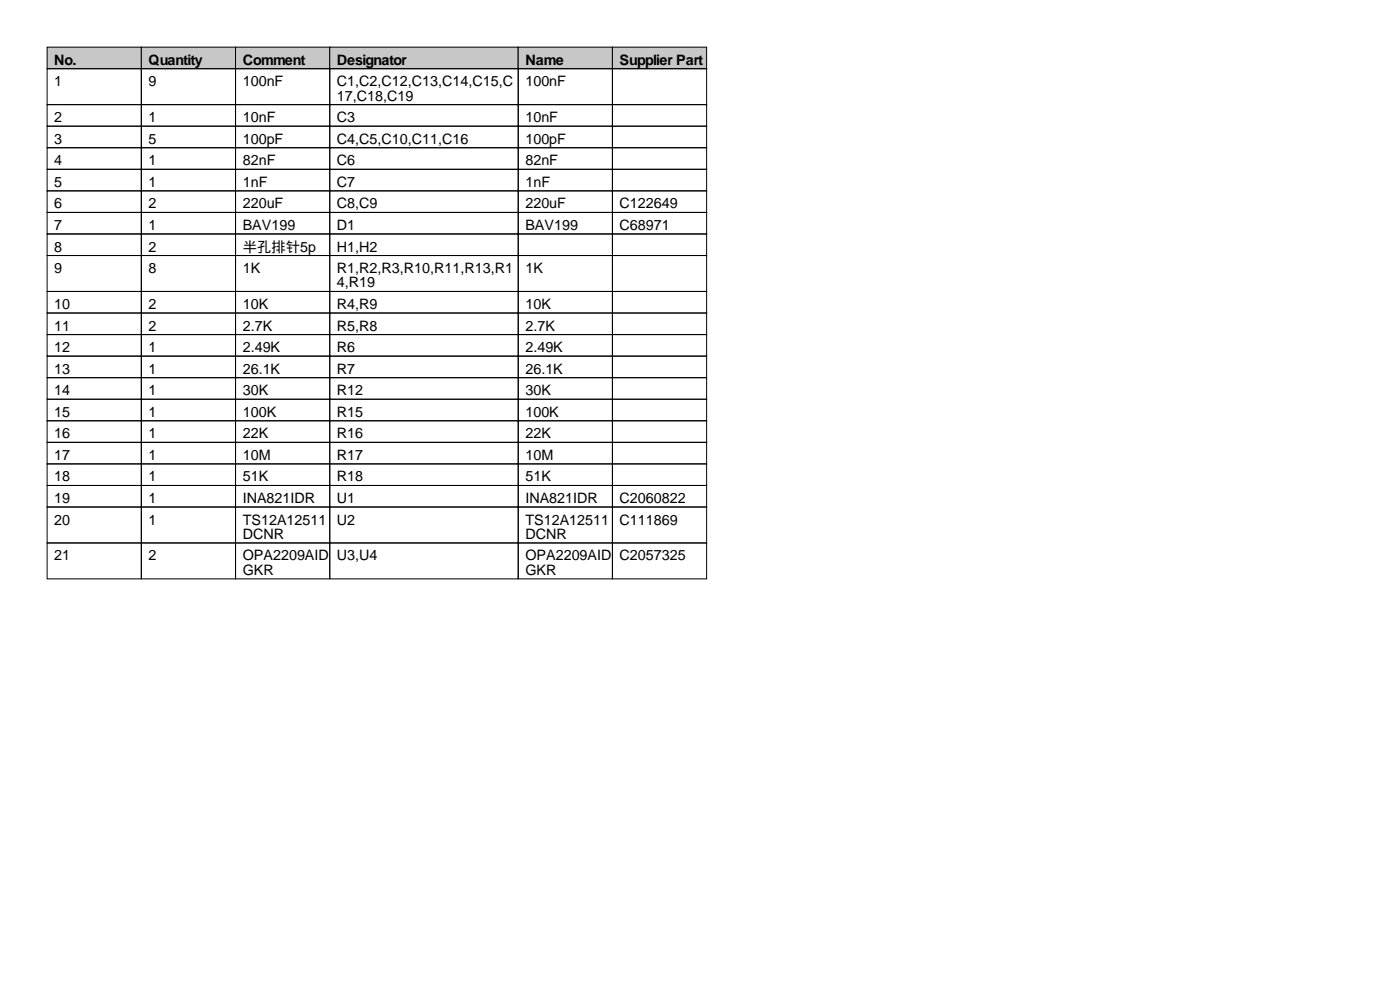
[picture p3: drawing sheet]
<svg xmlns="http://www.w3.org/2000/svg" width="297mm" height="210mm" viewBox="0 0 297 210" stroke-linecap="round" stroke-linejoin="round" font-family="sans-serif">
<defs><g id="words">
<g font-size="3">
<text x="11.5" y="13.7">No.</text>
<text x="31.5" y="13.7">Quantity</text>
<text x="51.5" y="13.7">Comment</text>
<text x="71.5" y="13.7">Designator</text>
<text x="111.5" y="13.7">Name</text>
<text x="131.5" y="13.7">Supplier Part</text>
<text x="11.5" y="18.3">1</text>
<text x="31.5" y="18.3">9</text>
<text x="51.5" y="18.3">100nF</text>
<text x="71.5" y="18.3">C1,C2,C12,C13,C14,C15,C</text>
<text x="71.5" y="21.3">17,C18,C19</text>
<text x="111.5" y="18.3">100nF</text>
<text x="11.5" y="25.9">2</text>
<text x="31.5" y="25.9">1</text>
<text x="51.5" y="25.9">10nF</text>
<text x="71.5" y="25.9">C3</text>
<text x="111.5" y="25.9">10nF</text>
<text x="11.5" y="30.5">3</text>
<text x="11.5" y="35.1">4</text>
<text x="31.5" y="30.5">5</text>
<text x="31.5" y="35.1">1</text>
<text x="51.5" y="30.5">100pF</text>
<text x="51.5" y="35.1">82nF</text>
<text x="71.5" y="30.5">C4,C5,C10,C11,C16</text>
<text x="71.5" y="35.1">C6</text>
<text x="111.5" y="30.5">100pF</text>
<text x="111.5" y="35.1">82nF</text>
<text x="11.5" y="39.6">5</text>
<text x="31.5" y="39.6">1</text>
<text x="51.5" y="39.6">1nF</text>
<text x="71.5" y="39.6">C7</text>
<text x="111.5" y="39.6">1nF</text>
<text x="11.5" y="44.2">6</text>
<text x="31.5" y="44.2">2</text>
<text x="51.5" y="44.2">220uF</text>
<text x="71.5" y="44.2">C8,C9</text>
<text x="111.5" y="44.2">220uF</text>
<text x="131.5" y="44.2">C122649</text>
<text x="11.5" y="48.8">7</text>
<text x="11.5" y="53.3">8</text>
<text x="31.5" y="48.8">1</text>
<text x="31.5" y="53.3">2</text>
<text x="51.5" y="48.8">BAV199</text>
<text x="51.5" y="53.3">半孔排针5p</text>
<text x="71.5" y="48.8">D1</text>
<text x="71.5" y="53.3">H1,H2</text>
<text x="111.5" y="48.8">BAV199</text>
<text x="131.5" y="48.8">C68971</text>
<text x="11.5" y="57.9">9</text>
<text x="31.5" y="57.9">8</text>
<text x="51.5" y="57.9">1K</text>
<text x="71.5" y="57.9">R1,R2,R3,R10,R11,R13,R1</text>
<text x="111.5" y="57.9">1K</text>
<text x="11.5" y="65.5">10</text>
<text x="31.5" y="65.5">2</text>
<text x="51.5" y="65.5">10K</text>
<text x="71.5" y="61">4,R19</text>
<text x="71.5" y="65.5">R4,R9</text>
<text x="111.5" y="65.5">10K</text>
<text x="11.5" y="70.1">11</text>
<text x="31.5" y="70.1">2</text>
<text x="51.5" y="70.1">2.7K</text>
<text x="71.5" y="70.1">R5,R8</text>
<text x="111.5" y="70.1">2.7K</text>
<text x="11.5" y="74.7">12</text>
<text x="31.5" y="74.7">1</text>
<text x="51.5" y="74.7">2.49K</text>
<text x="71.5" y="74.7">R6</text>
<text x="111.5" y="74.7">2.49K</text>
<text x="11.5" y="79.3">13</text>
<text x="11.5" y="83.8">14</text>
<text x="31.5" y="79.3">1</text>
<text x="31.5" y="83.8">1</text>
<text x="51.5" y="79.3">26.1K</text>
<text x="51.5" y="83.8">30K</text>
<text x="71.5" y="79.3">R7</text>
<text x="71.5" y="83.8">R12</text>
<text x="111.5" y="79.3">26.1K</text>
<text x="111.5" y="83.8">30K</text>
<text x="11.5" y="88.4">15</text>
<text x="31.5" y="88.4">1</text>
<text x="51.5" y="88.4">100K</text>
<text x="71.5" y="88.4">R15</text>
<text x="111.5" y="88.4">100K</text>
<text x="11.5" y="93">16</text>
<text x="31.5" y="93">1</text>
<text x="51.5" y="93">22K</text>
<text x="71.5" y="93">R16</text>
<text x="111.5" y="93">22K</text>
<text x="11.5" y="97.5">17</text>
<text x="31.5" y="97.5">1</text>
<text x="51.5" y="97.5">10M</text>
<text x="71.5" y="97.5">R17</text>
<text x="111.5" y="97.5">10M</text>
<text x="11.5" y="102.1">18</text>
<text x="11.5" y="106.7">19</text>
<text x="31.5" y="102.1">1</text>
<text x="31.5" y="106.7">1</text>
<text x="51.5" y="102.1">51K</text>
<text x="51.5" y="106.7">INA821IDR</text>
<text x="71.5" y="102.1">R18</text>
<text x="71.5" y="106.7">U1</text>
<text x="111.5" y="102.1">51K</text>
<text x="111.5" y="106.7">INA821IDR</text>
<text x="131.5" y="106.7">C2060822</text>
<text x="11.5" y="111.3">20</text>
<text x="31.5" y="111.3">1</text>
<text x="51.5" y="111.3">TS12A12511</text>
<text x="71.5" y="111.3">U2</text>
<text x="111.5" y="111.3">TS12A12511</text>
<text x="131.5" y="111.3">C111869</text>
<text x="11.5" y="118.9">21</text>
<text x="31.5" y="118.9">2</text>
<text x="51.5" y="114.3">DCNR</text>
<text x="51.5" y="118.9">OPA2209AID</text>
<text x="71.5" y="118.9">U3,U4</text>
<text x="111.5" y="114.3">DCNR</text>
<text x="111.5" y="118.9">OPA2209AID</text>
<text x="131.5" y="118.9">C2057325</text>
<text x="51.5" y="121.9">GKR</text>
<text x="111.5" y="121.9">GKR</text>
</g>
</g></defs>
<g fill="#c7c7c7" stroke="#000" stroke-width=".21">
<path d="M10 10h20v4.6h-20z"/>
<path d="M30 10h20v4.6h-20z"/>
<path d="M50 10h20v4.6h-20z"/>
<path d="M70 10h40v4.6h-40z"/>
<path d="M110 10h20v4.6h-20z"/>
<path d="M130 10h20v4.6h-20z"/>
</g>
<g fill="none" stroke="#000" stroke-width=".21">
<path d="M10 14.6h20v7.6h-20zM30 14.6h20v7.6h-20zM50 14.6h20v7.6h-20zM70 14.6h40v7.6h-40zM110 14.6h20v7.6h-20zM130 14.6h20v7.6h-20zM10 22.2h20v4.6h-20zM10 26.8h20v4.5h-20zM10 31.3h20v4.6h-20zM10 35.9h20v4.6h-20zM30 22.2h20v4.6h-20zM30 26.8h20v4.5h-20z"/>
<path d="M30 31.3h20v4.6h-20zM30 35.9h20v4.6h-20zM50 22.2h20v4.6h-20zM50 26.8h20v4.5h-20zM50 31.3h20v4.6h-20zM50 35.9h20v4.6h-20zM70 22.2h40v4.6h-40zM70 26.8h40v4.5h-40zM70 31.3h40v4.6h-40zM70 35.9h40v4.6h-40zM110 22.2h20v4.6h-20zM110 26.8h20v4.5h-20z"/>
<path d="M110 31.3h20v4.6h-20zM110 35.9h20v4.6h-20zM130 22.2h20v4.6h-20zM130 26.8h20v4.5h-20zM130 31.3h20v4.6h-20zM130 35.9h20v4.6h-20zM10 40.5h20v4.6h-20zM10 45.1h20v4.5h-20zM10 49.6h20v4.6h-20zM10 54.2h20v7.6h-20zM30 40.5h20v4.6h-20zM30 45.1h20v4.5h-20z"/>
<path d="M30 49.6h20v4.6h-20zM30 54.2h20v7.6h-20zM50 40.5h20v4.6h-20zM50 45.1h20v4.5h-20zM50 49.6h20v4.6h-20zM50 54.2h20v7.6h-20zM70 40.5h40v4.6h-40zM70 45.1h40v4.5h-40zM70 49.6h40v4.6h-40zM70 54.2h40v7.6h-40zM110 40.5h20v4.6h-20zM110 45.1h20v4.5h-20z"/>
<path d="M110 49.6h20v4.6h-20zM110 54.2h20v7.6h-20zM130 40.5h20v4.6h-20zM130 45.1h20v4.5h-20zM130 49.6h20v4.6h-20zM130 54.2h20v7.6h-20zM10 61.8h20v4.6h-20zM10 66.4h20v4.6h-20zM10 71h20v4.5h-20zM10 75.5h20v4.6h-20zM30 61.8h20v4.6h-20zM30 66.4h20v4.6h-20z"/>
<path d="M30 71h20v4.5h-20zM30 75.5h20v4.6h-20zM50 61.8h20v4.6h-20zM50 66.4h20v4.6h-20zM50 71h20v4.5h-20zM50 75.5h20v4.6h-20zM70 61.8h40v4.6h-40zM70 66.4h40v4.6h-40zM70 71h40v4.5h-40zM70 75.5h40v4.6h-40zM110 61.8h20v4.6h-20zM110 66.4h20v4.6h-20z"/>
<path d="M110 71h20v4.5h-20zM110 75.5h20v4.6h-20zM130 61.8h20v4.6h-20zM130 66.4h20v4.6h-20zM130 71h20v4.5h-20zM130 75.5h20v4.6h-20zM10 80.1h20v4.6h-20zM10 84.7h20v4.5h-20zM10 89.2h20v4.6h-20zM10 93.8h20v4.6h-20zM10 98.4h20v4.6h-20zM30 80.1h20v4.6h-20z"/>
<path d="M30 84.7h20v4.5h-20zM30 89.2h20v4.6h-20zM30 93.8h20v4.6h-20zM30 98.4h20v4.6h-20zM50 80.1h20v4.6h-20zM50 84.7h20v4.5h-20zM50 89.2h20v4.6h-20zM50 93.8h20v4.6h-20zM50 98.4h20v4.6h-20zM70 80.1h40v4.6h-40zM70 84.7h40v4.5h-40zM70 89.2h40v4.6h-40z"/>
<path d="M70 93.8h40v4.6h-40zM70 98.4h40v4.6h-40zM110 80.1h20v4.6h-20zM110 84.7h20v4.5h-20zM110 89.2h20v4.6h-20zM110 93.8h20v4.6h-20zM110 98.4h20v4.6h-20zM130 80.1h20v4.6h-20zM130 84.7h20v4.5h-20zM130 89.2h20v4.6h-20zM130 93.8h20v4.6h-20zM130 98.4h20v4.6h-20z"/>
<path d="M10 103h20v4.5h-20zM10 107.5h20v7.7h-20zM10 115.2h20v7.6h-20zM30 103h20v4.5h-20zM30 107.5h20v7.7h-20zM30 115.2h20v7.6h-20zM50 103h20v4.5h-20zM50 107.5h20v7.7h-20zM50 115.2h20v7.6h-20zM70 103h40v4.5h-40zM70 107.5h40v7.7h-40zM70 115.2h40v7.6h-40z"/>
<path d="M110 103h20v4.5h-20zM110 107.5h20v7.7h-20zM110 115.2h20v7.6h-20zM130 103h20v4.5h-20zM130 107.5h20v7.7h-20zM130 115.2h20v7.6h-20z"/>
</g>
<use href="#words"/>
</svg>
